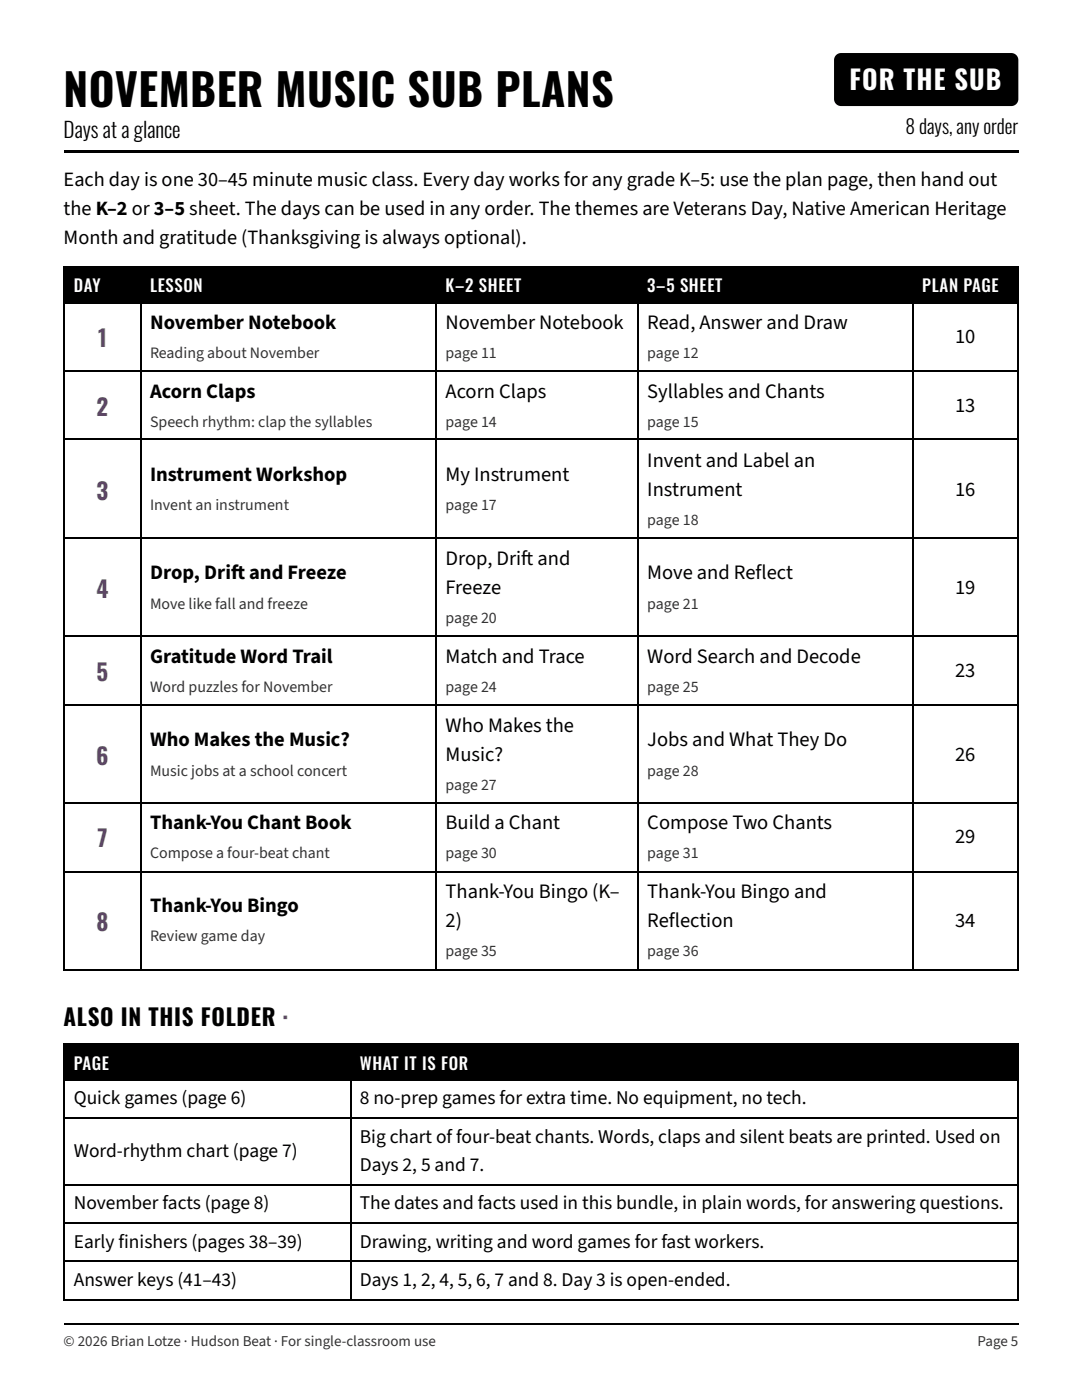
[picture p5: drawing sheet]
<svg xmlns="http://www.w3.org/2000/svg" width="216mm" height="279mm" viewBox="0 0 216 279" stroke-linecap="round" stroke-linejoin="round" font-family="sans-serif">
<defs><g id="words">
<text font-size="8.8" x="12.7" y="21.4">NOVEMBER MUSIC SUB PLANS</text>
<text font-size="5.3" fill="#fff" x="169.5" y="18">FOR THE SUB</text>
<g font-size="4.6" fill="#6b3a7d">
<text x="19.6" y="69.3">1</text>
<text x="19.3" y="83.1">2</text>
<text x="19.3" y="99.7">3</text>
<text x="19.2" y="119.3">4</text>
<text x="19.3" y="136">5</text>
<text x="19.2" y="152.7">6</text>
<text x="19.4" y="169.1">7</text>
<text x="19.2" y="185.7">8</text>
</g>
<text font-size="4.6" x="12.7" y="204.8">ALSO IN THIS FOLDER ·</text>
<text font-size="4.2" x="12.7" y="27.5">Days at a glance</text>
<g font-size="4.1">
<text x="12.7" y="37">Each day is one 30–45 minute music class. Every day works for any grade K–5: use the plan page, then hand out</text>
<text x="12.7" y="42.9">the K–2 or 3–5 sheet. The days can be used in any order. The themes are Veterans Day, Native American Heritage</text>
<text x="12.7" y="48.7">Month and gratitude (Thanksgiving is always optional).</text>
<text x="29.9" y="65.6">November Notebook</text>
<text x="88.9" y="65.6">November Notebook</text>
<text x="129.2" y="65.6">Read, Answer and Draw</text>
<text x="190.6" y="68.5">10</text>
<text x="29.9" y="79.4">Acorn Claps</text>
<text x="88.9" y="79.4">Acorn Claps</text>
<text x="129.2" y="79.4">Syllables and Chants</text>
<text x="190.6" y="82.3">13</text>
<text x="129.2" y="93.1">Invent and Label an</text>
<text x="29.9" y="96">Instrument Workshop</text>
<text x="88.9" y="96">My Instrument</text>
<text x="129.2" y="99">Instrument</text>
<text x="190.6" y="99">16</text>
<text x="88.9" y="112.7">Drop, Drif and</text>
<text x="104" y="112.7">t</text>
<text x="29.9" y="115.6">Drop, Drif and Freeze</text>
<text x="46.1" y="115.6">t</text>
<text x="88.9" y="118.5">Freeze</text>
<text x="129.2" y="115.6">Move and Reflect</text>
<text x="190.6" y="118.5">19</text>
<text x="29.9" y="132.3">Gratitude Word Trail</text>
<text x="88.9" y="132.3">Match and Trace</text>
<text x="129.2" y="132.3">Word Search and Decode</text>
<text x="190.6" y="135.2">23</text>
<text x="29.9" y="149">Who Makes the Music?</text>
<text x="88.9" y="146">Who Makes the</text>
<text x="129.2" y="149">Jobs and What They Do</text>
<text x="88.9" y="151.9">Music?</text>
<text x="190.6" y="151.9">26</text>
<text x="29.9" y="165.4">Thank-You Chant Book</text>
<text x="88.9" y="165.4">Build a Chant</text>
<text x="129.2" y="165.4">Compose Two Chants</text>
<text x="190.6" y="168.3">29</text>
<text x="88.9" y="179.1">Thank-You Bingo (K–</text>
<text x="129.2" y="179.1">Thank-You Bingo and</text>
<text x="29.9" y="182">Thank-You Bingo</text>
<text x="88.9" y="184.9">2)</text>
<text x="129.2" y="184.9">Reflection</text>
<text x="190.6" y="184.9">34</text>
</g>
<g font-size="3.9">
<text x="180.7" y="26.7">8 days, any order</text>
<text x="14.7" y="220.4">Quick games (page 6)</text>
<text x="71.8" y="220.4">8 no-prep games for extra time. No equipment, no tech.</text>
<text x="14.7" y="231">Word-rhythm chart (page 7)</text>
<text x="71.8" y="228.1">Big chart of four-beat chants. Words, claps and silent beats are printed. Used on</text>
<text x="71.8" y="233.6">Days 2, 5 and 7.</text>
<text x="14.7" y="241.3">November facts (page 8)</text>
<text x="71.8" y="241.3">The dates and facts used in this bundle, in plain words, for answering questions.</text>
<text x="14.7" y="249">Early finishers (pages 38–39)</text>
<text x="71.8" y="249">Drawing, writing and word games for fast workers.</text>
<text x="14.7" y="256.6">Answer keys (41–43)</text>
<text x="71.8" y="256.6">Days 1, 2, 4, 5, 6, 7 and 8. Day 3 is open-ended.</text>
</g>
<g font-size="3.3" fill="#fff">
<text x="14.7" y="58.2">DAY</text>
<text x="29.9" y="58.2">LESSON</text>
<text x="88.9" y="58.2">K–2 SHEET</text>
<text x="129.2" y="58.2">3–5 SHEET</text>
<text x="184" y="58.2">PLAN PAGE</text>
<text x="14.7" y="213.5">PAGE</text>
<text x="71.8" y="213.5">WHAT IT IS FOR</text>
</g>
<g font-size="3.2" fill="#333">
<text x="29.9" y="71.4">Reading about November</text>
<text x="88.9" y="71.4">page 11</text>
<text x="129.2" y="71.4">page 12</text>
<text x="29.9" y="85.2">Speech rhythm: clap the syllables</text>
<text x="88.9" y="85.2">page 14</text>
<text x="129.2" y="85.2">page 15</text>
<text x="29.9" y="101.9">Invent an instrument</text>
<text x="88.9" y="101.9">page 17</text>
<text x="129.2" y="104.8">page 18</text>
<text x="29.9" y="121.4">Move like fall and freeze</text>
<text x="88.9" y="124.4">page 20</text>
<text x="129.2" y="121.4">page 21</text>
<text x="29.9" y="138.1">Word puzzles for November</text>
<text x="88.9" y="138.1">page 24</text>
<text x="129.2" y="138.1">page 25</text>
<text x="29.9" y="154.8">Music jobs at a school concert</text>
<text x="129.2" y="154.8">page 28</text>
<text x="88.9" y="157.7">page 27</text>
<text x="29.9" y="171.2">Compose a four-beat chant</text>
<text x="88.9" y="171.2">page 30</text>
<text x="129.2" y="171.2">page 31</text>
<text x="29.9" y="187.9">Review game day</text>
<text x="88.9" y="190.8">page 35</text>
<text x="129.2" y="190.8">page 36</text>
</g>
<g font-size="3" fill="#333">
<text x="12.7" y="268.6">© 2026 Brian Lotze · Hudson Beat · For single-classroom use</text>
<text x="195.1" y="268.6">Page 5</text>
</g>
</g></defs>
<path d="M166.8 11l.5-.3 .5-.1h34a1.41 1.41 0 0 1 1.4 1.4v7.8a1.41 1.41 0 0 1-1.4 1.4h-34a1.41 1.41 0 0 1-1.4-1.4v-7.8l.1-.5zM12.7 29.9h190.5v.5h-190.5zM13 53.2h15v7.1h-15zM28 53.2h59v7.1h-59zM87 53.2h40.3v7.1h-40.3zM127.3 53.2h54.7v7.1h-54.7zM182 53.2h21.2v7.1h-21.2zM13 208.5h56.8v7.1h-56.8zM69.8 208.5h133.4v7.1h-133.4z" fill="#000"/>
<g fill="none" stroke="#000" stroke-width=".26">
<path d="M12.7 53.3h190.5M12.8 53.2v140.5M28.2 53.2v140.5M86.9 53.2v140.5M127.4 53.2v140.5M182.2 53.2v140.5M203.1 53.2v140.5M12.7 60.5h190.5M12.7 74h190.5M12.7 87.7h190.5M12.7 107.3h190.5M12.7 126.9h190.5"/>
<path d="M12.7 140.6h190.5M12.7 160.2h190.5M12.7 174h190.5M12.7 193.5h190.5M12.7 208.4h190.5M12.7 215.5h190.5M12.8 208.2v51.4M70 208.2v51.4M203.1 208.2v51.4M12.7 223.2h190.5M12.7 236.4h190.5M12.7 244.1h190.5"/>
<path d="M12.7 251.8h190.5M12.7 259.4h190.5M12.7 264.2h190.5"/>
</g>
<use href="#words"/>
</svg>
